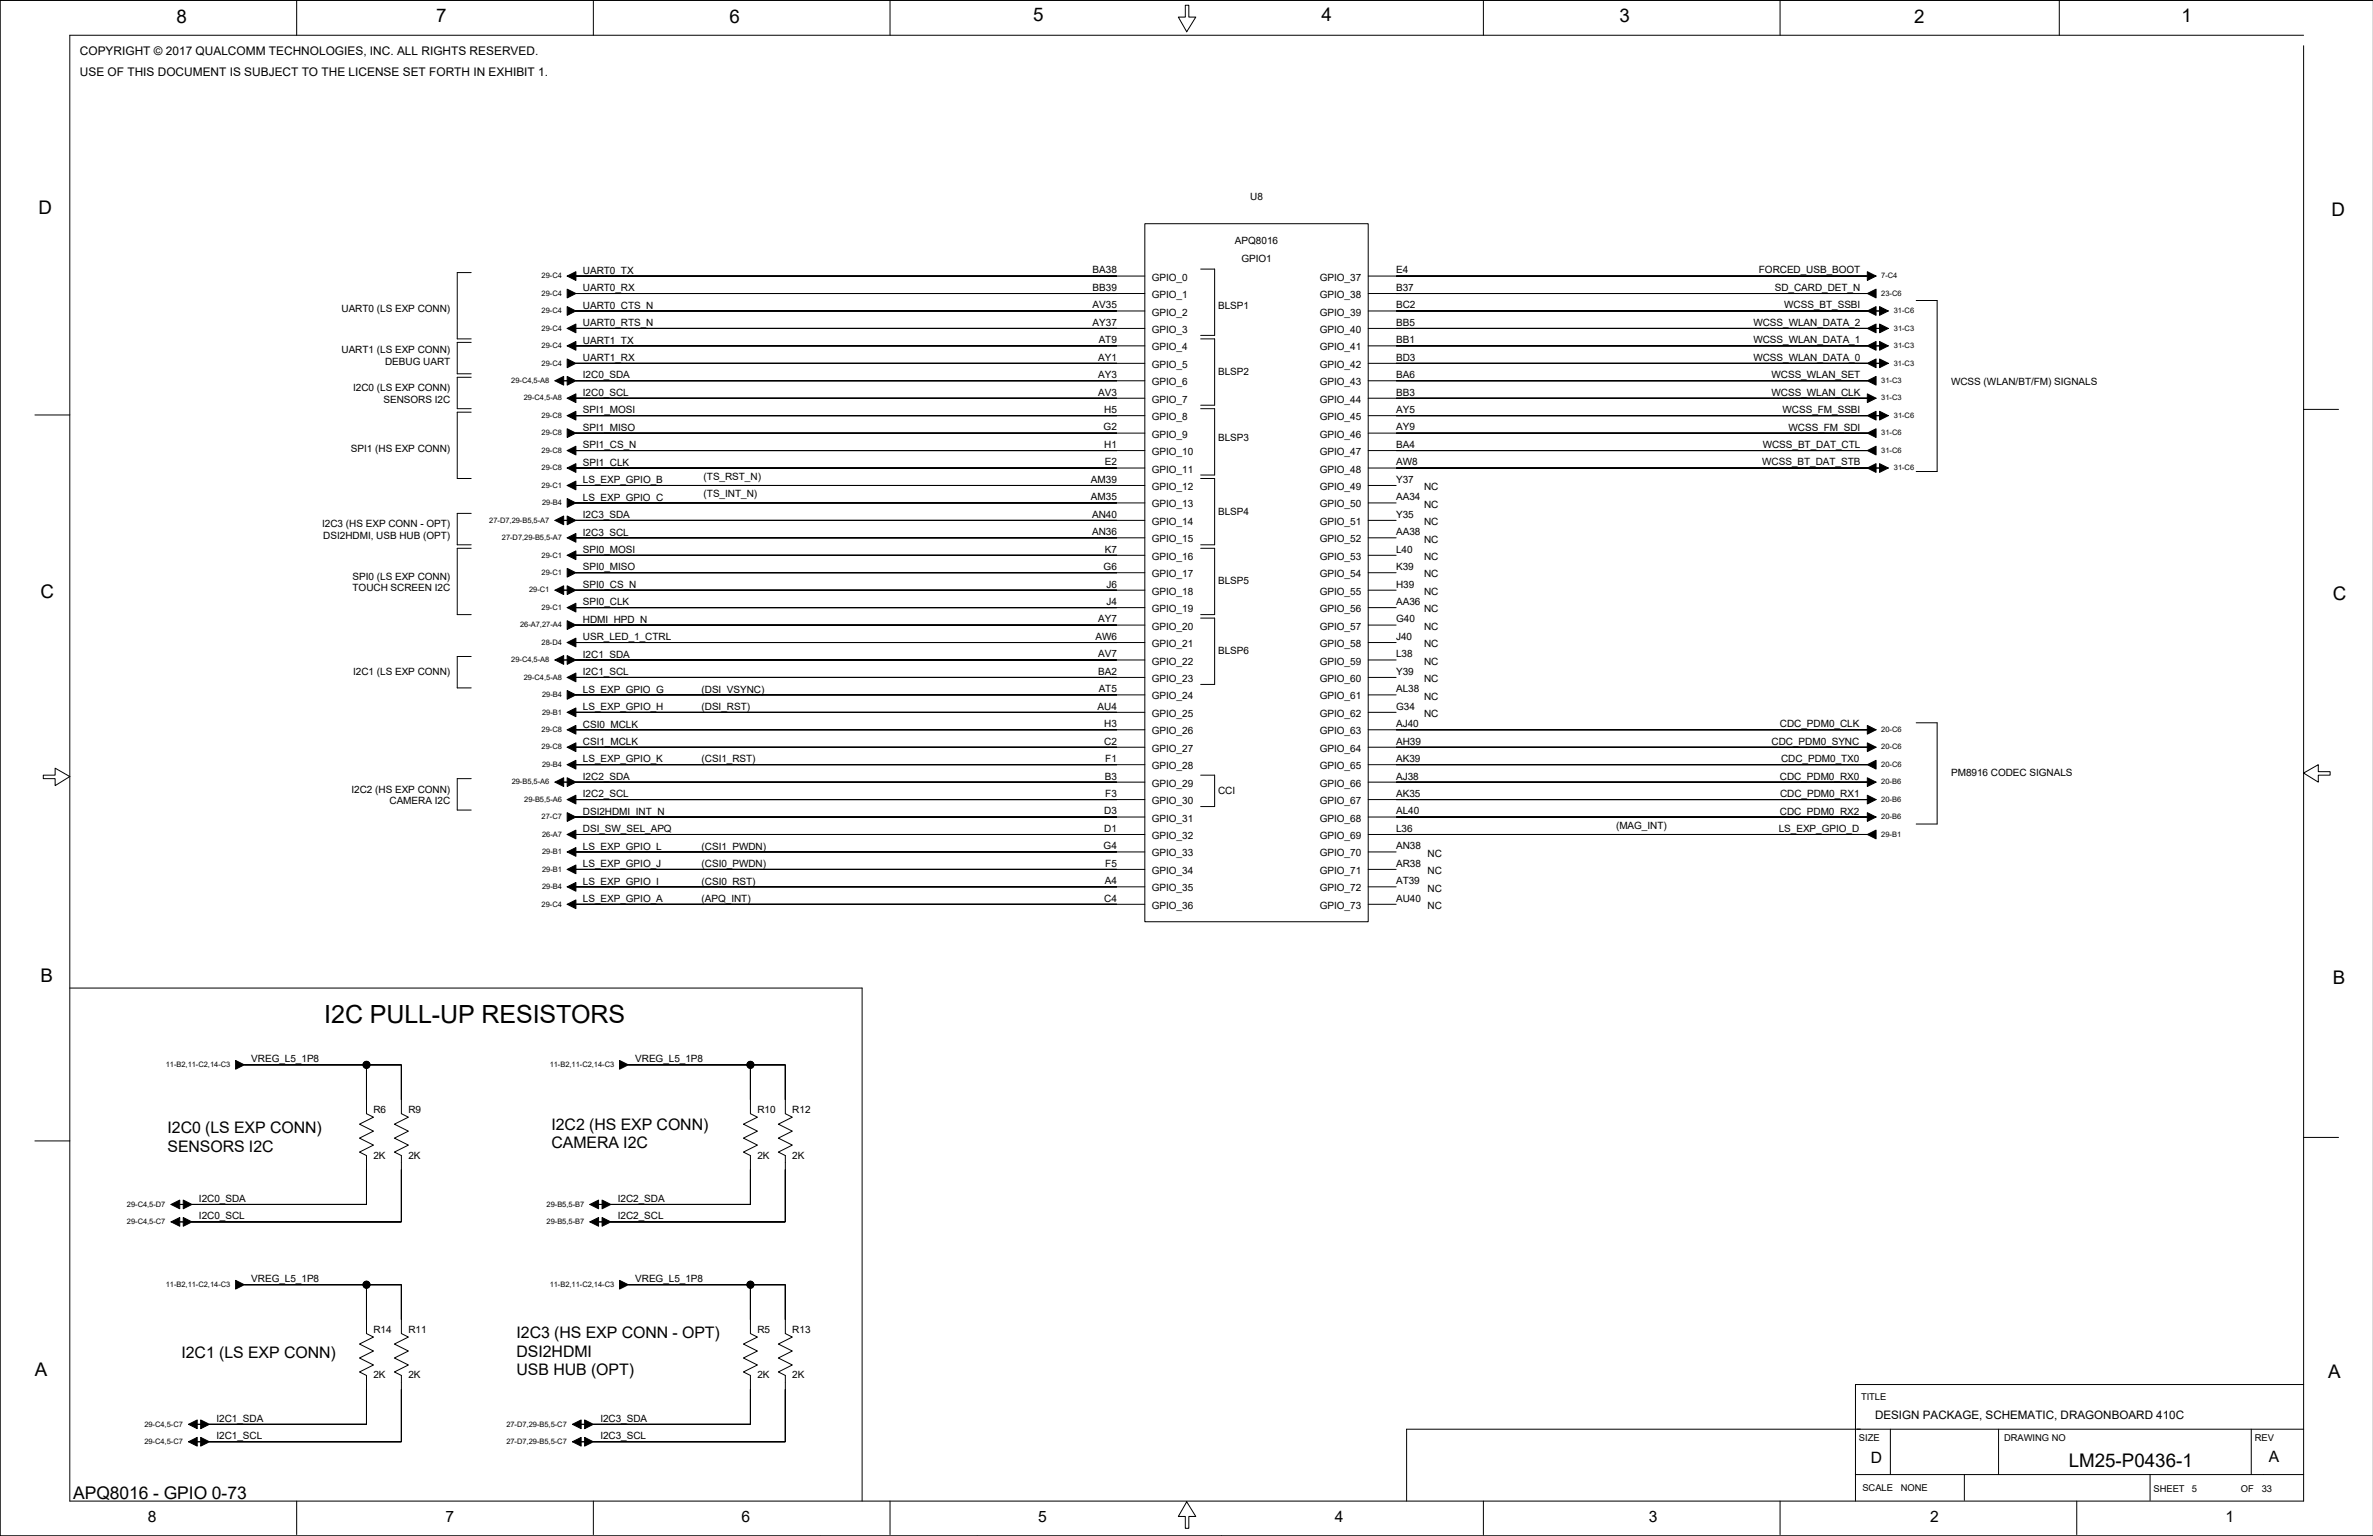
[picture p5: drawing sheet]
<svg xmlns="http://www.w3.org/2000/svg" width="863mm" height="559mm" viewBox="0 0 863 559" stroke-linecap="round" stroke-linejoin="round" font-family="sans-serif">
<defs><g id="words">
<text font-size="9.1" x="118" y="372.3">I2C PULL-UP RESISTORS</text>
<g font-size="6.8">
<text x="64.2" y="8.2">8</text>
<text x="158.7" y="8">7</text>
<text x="265.4" y="8.2">6</text>
<text x="375.8" y="7.5">5</text>
<text x="480.7" y="7.5">4</text>
<text x="589.1" y="8">3</text>
<text x="696.3" y="8.2">2</text>
<text x="793.6" y="8">1</text>
<text x="14" y="77.8">D</text>
<text x="848.2" y="78.6">D</text>
<text x="14.7" y="217.5">C</text>
<text x="848.7" y="218.2">C</text>
<text x="14.7" y="357.1">B</text>
<text x="848.7" y="357.9">B</text>
<text x="12.7" y="500.6">A</text>
<text x="846.9" y="501.4">A</text>
<text x="752.6" y="533.8">LM25-P0436-1</text>
</g>
<text font-size="6.3" x="26.7" y="545.2">APQ8016 - GPIO 0-73</text>
<g font-size="5.8">
<text x="60.9" y="412.3">I2C0 (LS EXP CONN)</text>
<text x="200.6" y="411">I2C2 (HS EXP CONN)</text>
<text x="60.9" y="419.1">SENSORS I2C</text>
<text x="200.6" y="417.8">CAMERA I2C</text>
<text x="187.9" y="486.8">I2C3 (HS EXP CONN - OPT)</text>
<text x="66" y="494">I2C1 (LS EXP CONN)</text>
<text x="187.9" y="493.6">DSI2HDMI</text>
<text x="187.9" y="500.3">USB HUB (OPT)</text>
</g>
<g font-size="5.7">
<text x="680.6" y="532.1">D</text>
<text x="825.3" y="532">A</text>
<text x="53.8" y="553.7">8</text>
<text x="162" y="553.7">7</text>
<text x="269.7" y="553.7">6</text>
<text x="377.6" y="553.7">5</text>
<text x="485.5" y="553.7">4</text>
<text x="599.8" y="553.7">3</text>
<text x="702.1" y="553.7">2</text>
<text x="809.6" y="553.7">1</text>
</g>
<g font-size="4.3">
<text x="29.1" y="19.9">COPYRIGHT © 2017 QUALCOMM TECHNOLOGIES, INC. ALL RIGHTS RESERVED.</text>
<text x="29.1" y="27.6">USE OF THIS DOCUMENT IS SUBJECT TO THE LICENSE SET FORTH IN EXHIBIT 1.</text>
</g>
<text font-size="4.2" x="682.1" y="516.2">DESIGN PACKAGE, SCHEMATIC, DRAGONBOARD 410C</text>
<g font-size="3.6">
<text x="454.8" y="72.9">U8</text>
<text x="449.3" y="88.8">APQ8016</text>
<text x="451.6" y="95.2">GPIO1</text>
<text x="212" y="99.6">UART0_TX</text>
<text x="397.5" y="99.5">BA38</text>
<text x="507.9" y="99.5">E4</text>
<text x="639.8" y="99.5">FORCED_USB_BOOT</text>
<text x="212" y="106">UART0_RX</text>
<text x="397.5" y="105.8">BB39</text>
<text x="419" y="102.1">GPIO_0</text>
<text x="480.1" y="102.1">GPIO_37</text>
<text x="507.9" y="105.8">B37</text>
<text x="645.6" y="106">SD_CARD_DET_N</text>
<text x="124.2" y="113.6">UART0 (LS EXP CONN)</text>
<text x="212" y="112.3">UART0_CTS_N</text>
<text x="397.5" y="112.2">AV35</text>
<text x="419" y="108.4">GPIO_1</text>
<text x="443.1" y="112.3">BLSP1</text>
<text x="480.1" y="108.4">GPIO_38</text>
<text x="507.9" y="112.2">BC2</text>
<text x="649.1" y="112.2">WCSS_BT_SSBI</text>
<text x="212" y="118.7">UART0_RTS_N</text>
<text x="397.5" y="118.5">AY37</text>
<text x="419" y="114.8">GPIO_2</text>
<text x="480.1" y="114.8">GPIO_39</text>
<text x="507.9" y="118.5">BB5</text>
<text x="637.8" y="118.5">WCSS_WLAN_DATA_2</text>
<text x="212" y="125">UART1_TX</text>
<text x="399.7" y="124.9">AT9</text>
<text x="419" y="121.1">GPIO_3</text>
<text x="480.1" y="121.1">GPIO_40</text>
<text x="507.9" y="124.9">BB1</text>
<text x="637.8" y="124.9">WCSS_WLAN_DATA_1</text>
<text x="124.2" y="128.3">UART1 (LS EXP CONN)</text>
<text x="212" y="131.3">UART1_RX</text>
<text x="399.5" y="131.2">AY1</text>
<text x="419" y="127.5">GPIO_4</text>
<text x="480.1" y="127.5">GPIO_41</text>
<text x="507.9" y="131.2">BD3</text>
<text x="637.8" y="131.2">WCSS_WLAN_DATA_0</text>
<text x="140.1" y="132.6">DEBUG UART</text>
<text x="212" y="137.7">I2C0_SDA</text>
<text x="399.5" y="137.6">AY3</text>
<text x="419" y="133.8">GPIO_5</text>
<text x="443.1" y="136.4">BLSP2</text>
<text x="480.1" y="133.8">GPIO_42</text>
<text x="507.9" y="137.6">BA6</text>
<text x="644.4" y="137.7">WCSS_WLAN_SET</text>
<text x="128.4" y="142.3">I2C0 (LS EXP CONN)</text>
<text x="399.5" y="143.9">AV3</text>
<text x="419" y="140.2">GPIO_6</text>
<text x="480.1" y="140.2">GPIO_43</text>
<text x="507.9" y="143.9">BB3</text>
<text x="644.5" y="143.9">WCSS_WLAN_CLK</text>
<text x="709.8" y="140.2">WCSS (WLAN/BT/FM) SIGNALS</text>
<text x="139.5" y="146.6">SENSORS I2C</text>
<text x="212" y="144">I2C0_SCL</text>
<text x="419" y="146.5">GPIO_7</text>
<text x="480.1" y="146.5">GPIO_44</text>
<text x="212" y="150.4">SPI1_MOSI</text>
<text x="401.7" y="150.3">H5</text>
<text x="419" y="152.9">GPIO_8</text>
<text x="480.1" y="152.9">GPIO_45</text>
<text x="507.9" y="150.3">AY5</text>
<text x="648.5" y="150.3">WCSS_FM_SSBI</text>
<text x="212" y="156.7">SPI1_MISO</text>
<text x="401.5" y="156.6">G2</text>
<text x="419" y="159.2">GPIO_9</text>
<text x="443.1" y="160.6">BLSP3</text>
<text x="480.1" y="159.2">GPIO_46</text>
<text x="507.9" y="156.6">AY9</text>
<text x="650.7" y="156.7">WCSS_FM_SDI</text>
<text x="127.7" y="164.4">SPI1 (HS EXP CONN)</text>
<text x="212" y="163.1">SPI1_CS_N</text>
<text x="401.7" y="163">H1</text>
<text x="419" y="165.6">GPIO_10</text>
<text x="480.1" y="165.6">GPIO_47</text>
<text x="507.9" y="163">BA4</text>
<text x="641.2" y="163.1">WCSS_BT_DAT_CTL</text>
<text x="212" y="169.4">SPI1_CLK</text>
<text x="401.9" y="169.3">E2</text>
<text x="419" y="171.9">GPIO_11</text>
<text x="480.1" y="171.9">GPIO_48</text>
<text x="507.9" y="169.3">AW8</text>
<text x="641.1" y="169.3">WCSS_BT_DAT_STB</text>
<text x="212" y="175.8">LS_EXP_GPIO_B</text>
<text x="256" y="174.5">(TS_RST_N)</text>
<text x="396.9" y="175.7">AM39</text>
<text x="419" y="178.3">GPIO_12</text>
<text x="480.1" y="178.3">GPIO_49</text>
<text x="507.9" y="175.7">Y37</text>
<text x="518" y="178.3">NC</text>
<text x="212" y="182.1">LS_EXP_GPIO_C</text>
<text x="256" y="180.9">(TS_INT_N)</text>
<text x="396.9" y="182">AM35</text>
<text x="419" y="184.6">GPIO_13</text>
<text x="480.1" y="184.6">GPIO_50</text>
<text x="507.9" y="182">AA34</text>
<text x="518" y="184.7">NC</text>
<text x="117.2" y="191.8">I2C3 (HS EXP CONN - OPT)</text>
<text x="212" y="188.5">I2C3_SDA</text>
<text x="397.3" y="188.4">AN40</text>
<text x="419" y="191">GPIO_14</text>
<text x="443.1" y="187.2">BLSP4</text>
<text x="480.1" y="191">GPIO_51</text>
<text x="507.9" y="188.4">Y35</text>
<text x="518" y="191">NC</text>
<text x="117.6" y="196.1">DSI2HDMI, USB HUB (OPT)</text>
<text x="212" y="194.8">I2C3_SCL</text>
<text x="397.3" y="194.7">AN36</text>
<text x="419" y="197.3">GPIO_15</text>
<text x="480.1" y="197.3">GPIO_52</text>
<text x="507.9" y="194.7">AA38</text>
<text x="518" y="197.4">NC</text>
<text x="212" y="201.2">SPI0_MOSI</text>
<text x="401.9" y="201.1">K7</text>
<text x="419" y="203.7">GPIO_16</text>
<text x="480.1" y="203.7">GPIO_53</text>
<text x="507.9" y="201.1">L40</text>
<text x="518" y="203.7">NC</text>
<text x="212" y="207.5">SPI0_MISO</text>
<text x="401.5" y="207.4">G6</text>
<text x="507.9" y="207.4">K39</text>
<text x="128.3" y="210.9">SPI0 (LS EXP CONN)</text>
<text x="128.3" y="215.1">TOUCH SCREEN I2C</text>
<text x="212" y="213.9">SPI0_CS_N</text>
<text x="402.5" y="213.8">J6</text>
<text x="419" y="210">GPIO_17</text>
<text x="443.1" y="212.6">BLSP5</text>
<text x="480.1" y="210">GPIO_54</text>
<text x="507.9" y="213.8">H39</text>
<text x="518" y="210.1">NC</text>
<text x="212" y="220.2">SPI0_CLK</text>
<text x="402.5" y="220.1">J4</text>
<text x="419" y="216.4">GPIO_18</text>
<text x="480.1" y="216.4">GPIO_55</text>
<text x="507.9" y="220.1">AA36</text>
<text x="518" y="216.4">NC</text>
<text x="212" y="226.6">HDMI_HPD_N</text>
<text x="399.5" y="226.4">AY7</text>
<text x="419" y="222.7">GPIO_19</text>
<text x="480.1" y="222.7">GPIO_56</text>
<text x="507.9" y="226.4">G40</text>
<text x="518" y="222.8">NC</text>
<text x="212" y="232.9">USR_LED_1_CTRL</text>
<text x="398.5" y="232.8">AW6</text>
<text x="419" y="229.1">GPIO_20</text>
<text x="480.1" y="229.1">GPIO_57</text>
<text x="507.9" y="232.8">J40</text>
<text x="518" y="229.1">NC</text>
<text x="212" y="239.3">I2C1_SDA</text>
<text x="399.5" y="239.1">AV7</text>
<text x="419" y="235.4">GPIO_21</text>
<text x="443.1" y="238">BLSP6</text>
<text x="480.1" y="235.4">GPIO_58</text>
<text x="507.9" y="239.1">L38</text>
<text x="518" y="235.5">NC</text>
<text x="128.4" y="245.6">I2C1 (LS EXP CONN)</text>
<text x="212" y="245.6">I2C1_SCL</text>
<text x="399.5" y="245.5">BA2</text>
<text x="419" y="241.8">GPIO_22</text>
<text x="480.1" y="241.8">GPIO_59</text>
<text x="507.9" y="245.5">Y39</text>
<text x="518" y="241.8">NC</text>
<text x="212" y="252">LS_EXP_GPIO_G</text>
<text x="255.2" y="252">(DSI_VSYNC)</text>
<text x="399.7" y="251.8">AT5</text>
<text x="419" y="248.1">GPIO_23</text>
<text x="480.1" y="248.1">GPIO_60</text>
<text x="507.9" y="251.8">AL38</text>
<text x="518" y="248.2">NC</text>
<text x="419" y="254.5">GPIO_24</text>
<text x="480.1" y="254.5">GPIO_61</text>
<text x="518" y="254.5">NC</text>
<text x="212" y="258.3">LS_EXP_GPIO_H</text>
<text x="255.2" y="258.3">(DSI_RST)</text>
<text x="399.3" y="258.2">AU4</text>
<text x="419" y="260.8">GPIO_25</text>
<text x="480.1" y="260.8">GPIO_62</text>
<text x="507.9" y="258.2">G34</text>
<text x="518" y="260.9">NC</text>
<text x="212" y="264.7">CSI0_MCLK</text>
<text x="401.7" y="264.5">H3</text>
<text x="419" y="267.2">GPIO_26</text>
<text x="480.1" y="267.2">GPIO_63</text>
<text x="507.9" y="264.5">AJ40</text>
<text x="647.5" y="264.5">CDC_PDM0_CLK</text>
<text x="212" y="271">CSI1_MCLK</text>
<text x="401.7" y="270.9">C2</text>
<text x="419" y="273.5">GPIO_27</text>
<text x="480.1" y="273.5">GPIO_64</text>
<text x="507.9" y="270.9">AH39</text>
<text x="644.5" y="271">CDC_PDM0_SYNC</text>
<text x="212" y="277.4">LS_EXP_GPIO_K</text>
<text x="255.2" y="277.4">(CSI1_RST)</text>
<text x="402.1" y="277.2">F1</text>
<text x="419" y="279.8">GPIO_28</text>
<text x="480.1" y="279.8">GPIO_65</text>
<text x="507.9" y="277.2">AK39</text>
<text x="647.9" y="277.2">CDC_PDM0_TX0</text>
<text x="212" y="283.7">I2C2_SDA</text>
<text x="401.9" y="283.6">B3</text>
<text x="419" y="286.2">GPIO_29</text>
<text x="480.1" y="286.2">GPIO_66</text>
<text x="507.9" y="283.6">AJ38</text>
<text x="647.5" y="283.7">CDC_PDM0_RX0</text>
<text x="709.8" y="282.4">PM8916 CODEC SIGNALS</text>
<text x="127.8" y="288.3">I2C2 (HS EXP CONN)</text>
<text x="141.7" y="292.6">CAMERA I2C</text>
<text x="212" y="290.1">I2C2_SCL</text>
<text x="402.1" y="289.9">F3</text>
<text x="419" y="292.5">GPIO_30</text>
<text x="443.1" y="288.8">CCI</text>
<text x="480.1" y="292.5">GPIO_67</text>
<text x="507.9" y="289.9">AK35</text>
<text x="647.6" y="290.1">CDC_PDM0_RX1</text>
<text x="212" y="296.4">DSI2HDMI_INT_N</text>
<text x="401.7" y="296.3">D3</text>
<text x="419" y="298.9">GPIO_31</text>
<text x="480.1" y="298.9">GPIO_68</text>
<text x="507.9" y="296.3">AL40</text>
<text x="647.5" y="296.4">CDC_PDM0_RX2</text>
<text x="212" y="302.8">DSI_SW_SEL_APQ</text>
<text x="401.7" y="302.6">D1</text>
<text x="419" y="305.2">GPIO_32</text>
<text x="480.1" y="305.2">GPIO_69</text>
<text x="507.9" y="302.6">L36</text>
<text x="587.9" y="301.5">(MAG_INT)</text>
<text x="647.1" y="302.8">LS_EXP_GPIO_D</text>
<text x="212" y="309.1">LS_EXP_GPIO_L</text>
<text x="255.2" y="309.1">(CSI1_PWDN)</text>
<text x="401.5" y="309">G4</text>
<text x="419" y="311.6">GPIO_33</text>
<text x="480.1" y="311.6">GPIO_70</text>
<text x="507.9" y="309">AN38</text>
<text x="519.3" y="311.6">NC</text>
<text x="212" y="315.5">LS_EXP_GPIO_J</text>
<text x="255.2" y="315.5">(CSI0_PWDN)</text>
<text x="402.1" y="315.3">F5</text>
<text x="419" y="317.9">GPIO_34</text>
<text x="480.1" y="317.9">GPIO_71</text>
<text x="507.9" y="315.3">AR38</text>
<text x="519.3" y="318">NC</text>
<text x="212" y="321.8">LS_EXP_GPIO_I</text>
<text x="255.2" y="321.8">(CSI0_RST)</text>
<text x="401.9" y="321.7">A4</text>
<text x="507.9" y="321.7">AT39</text>
<text x="212" y="328.2">LS_EXP_GPIO_A</text>
<text x="255.2" y="328.2">(APQ_INT)</text>
<text x="401.7" y="328">C4</text>
<text x="419" y="324.3">GPIO_35</text>
<text x="480.1" y="324.3">GPIO_72</text>
<text x="507.9" y="328">AU40</text>
<text x="519.3" y="324.3">NC</text>
<text x="419" y="330.6">GPIO_36</text>
<text x="480.1" y="330.6">GPIO_73</text>
<text x="519.3" y="330.7">NC</text>
<text x="91.4" y="386.4">VREG_L5_1P8</text>
<text x="231.1" y="386.4">VREG_L5_1P8</text>
<text x="135.9" y="405">R6</text>
<text x="148.6" y="405">R9</text>
<text x="275.5" y="405">R10</text>
<text x="288.2" y="405">R12</text>
<text x="135.9" y="421.5">2K</text>
<text x="148.6" y="421.5">2K</text>
<text x="275.5" y="421.5">2K</text>
<text x="288.2" y="421.5">2K</text>
<text x="72.4" y="437.2">I2C0_SDA</text>
<text x="224.7" y="437.2">I2C2_SDA</text>
<text x="72.4" y="443.6">I2C0_SCL</text>
<text x="224.7" y="443.6">I2C2_SCL</text>
<text x="91.4" y="466.4">VREG_L5_1P8</text>
<text x="231.1" y="466.4">VREG_L5_1P8</text>
<text x="135.9" y="485">R14</text>
<text x="148.6" y="485">R11</text>
<text x="275.5" y="485">R5</text>
<text x="288.2" y="485">R13</text>
<text x="135.9" y="501.5">2K</text>
<text x="148.6" y="501.5">2K</text>
<text x="275.5" y="501.5">2K</text>
<text x="288.2" y="501.5">2K</text>
<text x="78.7" y="517.2">I2C1_SDA</text>
<text x="218.4" y="517.2">I2C3_SDA</text>
<text x="78.7" y="523.6">I2C1_SCL</text>
<text x="218.4" y="523.6">I2C3_SCL</text>
</g>
<g font-size="3.4">
<text x="677" y="509.3">TITLE</text>
<text x="676.2" y="524.3">SIZE</text>
<text x="729.1" y="524.3">DRAWING NO</text>
<text x="820.2" y="524.3">REV</text>
<text x="677.5" y="542.6">SCALE</text>
<text x="691.4" y="542.6">NONE</text>
<text x="783.4" y="542.8">SHEET</text>
<text x="797.4" y="542.8">5</text>
<text x="815.2" y="542.8">OF</text>
<text x="822.8" y="542.8">33</text>
</g>
<g font-size="2.7">
<text x="197" y="101.2">29-C4</text>
<text x="684.4" y="101.2">7-C4</text>
<text x="197" y="107.6">29-C4</text>
<text x="684.4" y="107.6">23-C6</text>
<text x="197" y="113.9">29-C4</text>
<text x="688.9" y="113.9">31-C6</text>
<text x="197" y="120.3">29-C4</text>
<text x="688.9" y="120.3">31-C3</text>
<text x="197" y="126.6">29-C4</text>
<text x="688.9" y="126.6">31-C3</text>
<text x="197" y="133">29-C4</text>
<text x="688.9" y="133">31-C3</text>
<text x="186" y="139.3">29-C4,5-A8</text>
<text x="684.4" y="139.3">31-C3</text>
<text x="190.6" y="145.7">29-C4,5-A8</text>
<text x="684.4" y="145.7">31-C3</text>
<text x="197" y="152">29-C8</text>
<text x="688.9" y="152">31-C6</text>
<text x="197" y="158.4">29-C8</text>
<text x="684.4" y="158.4">31-C6</text>
<text x="197" y="164.7">29-C8</text>
<text x="684.4" y="164.7">31-C6</text>
<text x="197" y="171.1">29-C8</text>
<text x="688.9" y="171.1">31-C6</text>
<text x="197" y="177.4">29-C1</text>
<text x="197.2" y="183.8">29-B4</text>
<text x="178" y="190.1">27-D7,29-B5,5-A7</text>
<text x="182.6" y="196.5">27-D7,29-B5,5-A7</text>
<text x="197" y="202.8">29-C1</text>
<text x="197" y="209.2">29-C1</text>
<text x="192.5" y="215.5">29-C1</text>
<text x="197" y="221.9">29-C1</text>
<text x="189.2" y="228.2">26-A7,27-A4</text>
<text x="197" y="234.6">28-D4</text>
<text x="186" y="240.9">29-C4,5-A8</text>
<text x="190.6" y="247.3">29-C4,5-A8</text>
<text x="197.2" y="253.6">29-B4</text>
<text x="197.2" y="260">29-B1</text>
<text x="197" y="266.3">29-C8</text>
<text x="684.4" y="266.3">20-C6</text>
<text x="197" y="272.7">29-C8</text>
<text x="684.4" y="272.7">20-C6</text>
<text x="197.2" y="279">29-B4</text>
<text x="684.4" y="279">20-C6</text>
<text x="186.1" y="285.4">29-B5,5-A6</text>
<text x="684.4" y="285.4">20-B6</text>
<text x="190.7" y="291.7">29-B5,5-A6</text>
<text x="684.4" y="291.7">20-B6</text>
<text x="197" y="298.1">27-C7</text>
<text x="684.4" y="298.1">20-B6</text>
<text x="197.2" y="304.4">26-A7</text>
<text x="684.4" y="304.4">29-B1</text>
<text x="197.2" y="310.8">29-B1</text>
<text x="197.2" y="317.1">29-B1</text>
<text x="197.2" y="323.4">29-B4</text>
<text x="197" y="329.8">29-C4</text>
<text x="60.3" y="388.2">11-B2,11-C2,14-C3</text>
<text x="200" y="388.2">11-B2,11-C2,14-C3</text>
<text x="46.2" y="439">29-C4,5-D7</text>
<text x="198.8" y="439">29-B5,5-B7</text>
<text x="46.2" y="445.3">29-C4,5-C7</text>
<text x="198.8" y="445.3">29-B5,5-B7</text>
<text x="60.3" y="468.2">11-B2,11-C2,14-C3</text>
<text x="200" y="468.2">11-B2,11-C2,14-C3</text>
<text x="52.5" y="519">29-C4,5-C7</text>
<text x="184.2" y="519">27-D7,29-B5,5-C7</text>
<text x="52.5" y="525.3">29-C4,5-C7</text>
<text x="184.2" y="525.3">27-D7,29-B5,5-C7</text>
</g>
</g></defs>
<g fill="none" stroke="#000" stroke-width=".36">
<path d="M107.9 .1v12.7M215.9 .1v12.7M323.8 .1v12.7M431.2 1.9h1.3v4.3h2.5l-3.3 5.4-3-5.4h2.5zM539.6 .1v12.7M647.6 .1v12.7M749.1 .1v12.7M838 12.8h-812.6v533.3h812.6v-529.5M171.4 99.2h-5.1v24.1h5.1M416.5 81.4h81.2v253.9h-81.2zM436.8 97.9h5.1v24.1h-5.1M209.5 100.4h.1"/>
<path d="M209.5 106.8h.1M209.5 119.5h.1M209.5 113.1h.1M209.5 113.1h207M209.5 119.5h207M209.5 106.8h207M209.5 100.4h207M497.7 113.1h181.6M497.7 119.5h181.6M497.7 106.8h181.6M497.7 100.4h181.6M679.3 119.5h.1"/>
<path d="M679.3 113.1h.1M679.3 100.4h.1M679.3 106.8h.1M680.6 113.1h3.1M680.6 119.5h3.1M697.1 109.3h7.6v62.2h-7.6M171.4 124.6h-5.1v11.4h5.1M171.4 137.3h-5.1v11.4h5.1M205.1 138.5h3.1M209.5 138.5h.1M209.5 125.8h.1M209.5 132.2h.1"/>
<path d="M209.5 125.8h207M209.5 132.2h207M209.5 138.5h207M436.8 123.3h5.1v24.1h-5.1M497.7 125.8h181.6M497.7 132.2h181.6M497.7 138.5h181.6M679.3 125.8h.1M679.3 132.2h.1M679.3 138.5h.1M680.6 125.8h3.1M680.6 132.2h3.1"/>
<path d="M12.7 151h12.7M171.4 150h-5.1v24.1h5.1M209.5 144.9h.1M209.5 151.2h.1M209.5 157.6h.1M209.5 144.9h207M209.5 151.2h207M209.5 157.6h207M436.8 148.7h5.1v24.1h-5.1M497.7 144.9h181.6M497.7 151.2h181.6M497.7 157.6h181.6"/>
<path d="M679.3 151.2h.1M679.3 144.9h.1M679.3 157.6h.1M680.6 151.2h3.1M838 148.9h12.7M209.5 176.6h.1M209.5 163.9h.1M209.5 170.3h.1M209.5 163.9h207M209.5 170.3h207M209.5 176.6h207M436.8 174.1h5.1v24.1h-5.1"/>
<path d="M497.7 163.9h181.6M497.7 170.3h181.6M497.7 176.6h10.2M679.3 170.3h.1M679.3 163.9h.1M680.6 170.3h3.1M171.4 186.8h-5.1v11.4h5.1M171.4 199.5h-5.1v24.1h5.1M205.1 189.3h3.1M209.5 183h.1M209.5 195.7h.1M209.5 189.3h.1"/>
<path d="M209.5 183h207M209.5 189.3h207M209.5 195.7h207M436.8 199.5h5.1v24.1h-5.1M497.7 183h10.2M497.7 189.3h10.2M497.7 195.7h10.2M205.1 214.7h3.1M209.5 202h.1M209.5 208.4h.1M209.5 214.7h.1M209.5 202h207"/>
<path d="M209.5 208.4h207M209.5 214.7h207M497.7 202h10.2M497.7 208.4h10.2M497.7 214.7h10.2M171.4 238.8h-5.1v11.5h5.1M209.5 221.1h.1M209.5 227.4h.1M209.5 233.8h.1M209.5 233.8h207M209.5 227.4h207M209.5 221.1h207"/>
<path d="M436.8 224.9h5.1v24.1h-5.1M497.7 233.8h10.2M497.7 227.4h10.2M497.7 221.1h10.2M205.1 240.1h3.1M209.5 252.8h.1M209.5 240.1h.1M209.5 259.1h.1M209.5 246.5h.1M209.5 259.1h207M209.5 252.8h207M209.5 246.5h207"/>
<path d="M209.5 240.1h207M497.7 259.1h10.2M497.7 252.8h10.2M497.7 246.5h10.2M497.7 240.1h10.2M209.5 271.8h.1M209.5 265.5h.1M209.5 278.2h.1M209.5 271.8h207M209.5 265.5h207M209.5 278.2h207M497.7 271.8h181.6"/>
<path d="M497.7 265.5h181.6M497.7 278.2h181.6M679.3 265.5h.1M679.3 271.8h.1M679.3 278.2h.1M697.1 263h7.6v36.8h-7.6M15.7 282h4.4v-2.5l5.3 3-5.3 3.3v-2.5h-4.4zM171.4 283.3h-5.1v11.4h5.1M205.1 284.5h3.1M209.5 284.5h.1M209.5 290.9h.1M209.5 297.2h.1"/>
<path d="M209.5 284.5h207M209.5 290.9h207M209.5 297.2h207M436.8 282h5.1v11.4h-5.1M497.7 284.5h181.6M497.7 290.9h181.6M497.7 297.2h181.6M679.3 284.5h.1M679.3 290.9h.1M679.3 297.2h.1M838 281.2l5.3-3v2.5h4.4v1.3h-4.4v2.5zM209.5 309.9h.1"/>
<path d="M209.5 303.6h.1M209.5 316.3h.1M209.5 303.6h207M209.5 309.9h207M209.5 316.3h207M497.7 303.6h181.6M497.7 309.9h10.2M497.7 316.3h10.2M679.3 303.6h.1M209.5 322.6h.1M209.5 329h.1M209.5 322.6h207"/>
<path d="M209.5 329h207M497.7 322.6h10.2M497.7 329h10.2M25.4 359.5h288.2v186.6M88.9 387.4h.1M88.9 387.4h57.1v17.8l2.6 1.2-5.1 2.6 5.1 2.5-5.1 2.6 5.1 2.5-5.1 2.5 2.5 1.3v24.1h-76.2M133.3 387.4v17.8l2.6 1.2-5.1 2.6 5.1 2.5-5.1 2.6 5.1 2.5-5.1 2.5 2.5 1.3v17.8h-63.5M228.5 387.4h57.2v17.8l2.5 1.2-5.1 2.6 5.1 2.5-5.1 2.6 5.1 2.5-5.1 2.5 2.6 1.3v24.1h-63.5M228.5 387.4h.1M273 387.4v17.8l2.5 1.2-5.1 2.6 5.1 2.5-5.1 2.6 5.1 2.5-5.1 2.5 2.6 1.3v17.8h-50.8M12.7 415.1h12.7M838 413.8h12.7"/>
<path d="M65.4 438.2h3.2M69.8 438.2h.1M217.8 438.2h3.1M222.2 438.2h.1M65.4 444.5h3.2M69.8 444.5h.1M217.8 444.5h3.1M222.2 444.5h.1M88.9 467.4h.1M88.9 467.4h57.1v17.8l2.6 1.2-5.1 2.6 5.1 2.5-5.1 2.5 5.1 2.6-5.1 2.5 2.5 1.3v24.1h-69.8M133.3 467.4v17.8l2.6 1.2-5.1 2.6 5.1 2.5-5.1 2.5 5.1 2.6-5.1 2.5 2.5 1.3v17.8h-57.1M228.5 467.4h57.2v17.8l2.5 1.2-5.1 2.6 5.1 2.5-5.1 2.5 5.1 2.6-5.1 2.5 2.6 1.3v24.1h-69.8"/>
<path d="M228.5 467.4h.1M273 467.4v17.8l2.5 1.2-5.1 2.6 5.1 2.5-5.1 2.5 5.1 2.6-5.1 2.5 2.6 1.3v17.8h-57.1M71.7 518.2h3.2M76.2 518.2h.1M211.4 518.2h3.2M215.9 518.2h.1M687.7 519.9v16.6M727 519.9v16.6M819 519.9v16.6M838 503.7h-163v42.4M838 519.9h-326.3v26.2M71.7 524.5h3.2"/>
<path d="M76.2 524.5h.1M211.4 524.5h3.2M215.9 524.5h.1M675 536.5h163M714.6 536.5v9.3M782.1 536.5v9.3M107.9 546.1v12.2M215.9 546.1v12.2M298.4 558.8h.1M323.8 546.1v12.2M355.5 558.8h.1M431.7 546.4l3.3 5.3h-2.5v4.3h-1.3v-4.3h-2.5z"/>
<path d="M444.4 558.8h.1M539.6 546.1v12.2M539.6 558.8h.1M647.6 546.1v12.2M755.5 546.1v12.2M863.3 558.8h-863.3v-558.7h863.3h-863.3v558.7"/>
<circle cx="133.3" cy="387.4" r="1.27"/>
<circle cx="273" cy="387.4" r="1.27"/>
<circle cx="133.3" cy="467.4" r="1.27"/>
<circle cx="273" cy="467.4" r="1.27"/>
</g>
<g fill="#000" stroke="#000" stroke-width=".36">
<path d="M206.3 100.4l3.2-1.6v3.2z" fill-rule="evenodd"/>
<path d="M206.3 119.5l3.2-1.6v3.2z" fill-rule="evenodd"/>
<path d="M206.3 105.2l3.2 1.6-3.2 1.6z" fill-rule="evenodd"/>
<path d="M206.3 111.5l3.2 1.6-3.2 1.6z" fill-rule="evenodd"/>
<path d="M209.5 100.4h196.8z" fill-rule="evenodd"/>
<path d="M209.5 106.8h196.8z" fill-rule="evenodd"/>
<path d="M209.5 113.1h196.8z" fill-rule="evenodd"/>
<path d="M209.5 119.5h196.8z" fill-rule="evenodd"/>
<path d="M679.3 119.5l3.2-1.6v3.2z" fill-rule="evenodd"/>
<path d="M679.3 113.1l3.2-1.6v3.2z" fill-rule="evenodd"/>
<path d="M507.9 100.4h171.4z" fill-rule="evenodd"/>
<path d="M507.9 113.1h171.4z" fill-rule="evenodd"/>
<path d="M507.9 119.5h171.4z" fill-rule="evenodd"/>
<path d="M507.9 106.8h171.4z" fill-rule="evenodd"/>
<path d="M679.3 106.8l3.2-1.6v3.2z" fill-rule="evenodd"/>
<path d="M679.3 98.8l3.2 1.6-3.2 1.6z" fill-rule="evenodd"/>
<path d="M683.7 117.9l3.2 1.6-3.2 1.6z" fill-rule="evenodd"/>
<path d="M683.7 111.5l3.2 1.6-3.2 1.6z" fill-rule="evenodd"/>
<path d="M201.9 138.5l3.2-1.6v3.2z" fill-rule="evenodd"/>
<path d="M206.3 125.8l3.2-1.6v3.2z" fill-rule="evenodd"/>
<path d="M206.3 136.9l3.2 1.6-3.2 1.6z" fill-rule="evenodd"/>
<path d="M206.3 130.6l3.2 1.6-3.2 1.6z" fill-rule="evenodd"/>
<path d="M209.5 138.5h196.8z" fill-rule="evenodd"/>
<path d="M209.5 125.8h196.8z" fill-rule="evenodd"/>
<path d="M209.5 132.2h196.8z" fill-rule="evenodd"/>
<path d="M679.3 125.8l3.2-1.6v3.2z" fill-rule="evenodd"/>
<path d="M679.3 132.2l3.2-1.6v3.2z" fill-rule="evenodd"/>
<path d="M507.9 125.8h171.4z" fill-rule="evenodd"/>
<path d="M507.9 132.2h171.4z" fill-rule="evenodd"/>
<path d="M507.9 138.5h171.4z" fill-rule="evenodd"/>
<path d="M679.3 138.5l3.2-1.6v3.2z" fill-rule="evenodd"/>
<path d="M683.7 124.2l3.2 1.6-3.2 1.6z" fill-rule="evenodd"/>
<path d="M683.7 130.6l3.2 1.6-3.2 1.6z" fill-rule="evenodd"/>
<path d="M206.3 144.9l3.2-1.6v3.2z" fill-rule="evenodd"/>
<path d="M206.3 151.2l3.2-1.6v3.2z" fill-rule="evenodd"/>
<path d="M206.3 156l3.2 1.6-3.2 1.6z" fill-rule="evenodd"/>
<path d="M209.5 144.9h196.8z" fill-rule="evenodd"/>
<path d="M209.5 151.2h196.8z" fill-rule="evenodd"/>
<path d="M209.5 157.6h196.8z" fill-rule="evenodd"/>
<path d="M679.3 151.2l3.2-1.6v3.2z" fill-rule="evenodd"/>
<path d="M507.9 144.9h171.4z" fill-rule="evenodd"/>
<path d="M507.9 151.2h171.4z" fill-rule="evenodd"/>
<path d="M507.9 157.6h171.4z" fill-rule="evenodd"/>
<path d="M679.3 157.6l3.2-1.6v3.2z" fill-rule="evenodd"/>
<path d="M679.3 143.3l3.2 1.6-3.2 1.6z" fill-rule="evenodd"/>
<path d="M683.7 149.6l3.2 1.6-3.2 1.6z" fill-rule="evenodd"/>
<path d="M206.3 176.6l3.2-1.6v3.2z" fill-rule="evenodd"/>
<path d="M206.3 163.9l3.2-1.6v3.2z" fill-rule="evenodd"/>
<path d="M206.3 170.3l3.2-1.6v3.2z" fill-rule="evenodd"/>
<path d="M209.5 176.6h196.8z" fill-rule="evenodd"/>
<path d="M209.5 163.9h196.8z" fill-rule="evenodd"/>
<path d="M209.5 170.3h196.8z" fill-rule="evenodd"/>
<path d="M679.3 170.3l3.2-1.6v3.2z" fill-rule="evenodd"/>
<path d="M507.9 170.3h171.4z" fill-rule="evenodd"/>
<path d="M507.9 163.9h171.4z" fill-rule="evenodd"/>
<path d="M679.3 163.9l3.2-1.6v3.2z" fill-rule="evenodd"/>
<path d="M683.7 168.7l3.2 1.6-3.2 1.6z" fill-rule="evenodd"/>
<path d="M201.9 189.3l3.2-1.6v3.2z" fill-rule="evenodd"/>
<path d="M206.3 195.7l3.2-1.6v3.1z" fill-rule="evenodd"/>
<path d="M206.3 181.4l3.2 1.6-3.2 1.6z" fill-rule="evenodd"/>
<path d="M206.3 187.7l3.2 1.6-3.2 1.6z" fill-rule="evenodd"/>
<path d="M209.5 183h196.8z" fill-rule="evenodd"/>
<path d="M209.5 189.3h196.8z" fill-rule="evenodd"/>
<path d="M209.5 195.7h196.8z" fill-rule="evenodd"/>
<path d="M201.9 214.7l3.2-1.6v3.2z" fill-rule="evenodd"/>
<path d="M206.3 202l3.2-1.6v3.2z" fill-rule="evenodd"/>
<path d="M206.3 206.8l3.2 1.6-3.2 1.5z" fill-rule="evenodd"/>
<path d="M206.3 213.1l3.2 1.6-3.2 1.6z" fill-rule="evenodd"/>
<path d="M209.5 202h196.8z" fill-rule="evenodd"/>
<path d="M209.5 208.4h196.8z" fill-rule="evenodd"/>
<path d="M209.5 214.7h196.8z" fill-rule="evenodd"/>
<path d="M206.3 221.1l3.2-1.6v3.1z" fill-rule="evenodd"/>
<path d="M206.3 233.8l3.2-1.6v3.1z" fill-rule="evenodd"/>
<path d="M206.3 225.8l3.2 1.6-3.2 1.6z" fill-rule="evenodd"/>
<path d="M209.5 221.1h196.8z" fill-rule="evenodd"/>
<path d="M209.5 227.4h196.8z" fill-rule="evenodd"/>
<path d="M209.5 233.8h196.8z" fill-rule="evenodd"/>
<path d="M201.9 240.1l3.2-1.6v3.2z" fill-rule="evenodd"/>
<path d="M206.3 259.1l3.2-1.5v3.1z" fill-rule="evenodd"/>
<path d="M206.3 246.5l3.2-1.6v3.1z" fill-rule="evenodd"/>
<path d="M206.3 251.2l3.2 1.6-3.2 1.6z" fill-rule="evenodd"/>
<path d="M206.3 238.5l3.2 1.6-3.2 1.6z" fill-rule="evenodd"/>
<path d="M209.5 252.8h196.8z" fill-rule="evenodd"/>
<path d="M209.5 240.1h196.8z" fill-rule="evenodd"/>
<path d="M209.5 246.5h196.8z" fill-rule="evenodd"/>
<path d="M209.5 259.1h196.8z" fill-rule="evenodd"/>
<path d="M206.3 271.8l3.2-1.5v3.1z" fill-rule="evenodd"/>
<path d="M206.3 265.5l3.2-1.6v3.2z" fill-rule="evenodd"/>
<path d="M206.3 278.2l3.2-1.6v3.2z" fill-rule="evenodd"/>
<path d="M209.5 265.5h196.8z" fill-rule="evenodd"/>
<path d="M209.5 271.8h196.8z" fill-rule="evenodd"/>
<path d="M209.5 278.2h196.8z" fill-rule="evenodd"/>
<path d="M507.9 271.8h171.4z" fill-rule="evenodd"/>
<path d="M507.9 265.5h171.4z" fill-rule="evenodd"/>
<path d="M507.9 278.2h171.4z" fill-rule="evenodd"/>
<path d="M679.3 278.2l3.2-1.6v3.2z" fill-rule="evenodd"/>
<path d="M679.3 263.9l3.2 1.6-3.2 1.6z" fill-rule="evenodd"/>
<path d="M679.3 270.3l3.2 1.5-3.2 1.6z" fill-rule="evenodd"/>
<path d="M201.9 284.5l3.2-1.5v3.1z" fill-rule="evenodd"/>
<path d="M206.3 290.9l3.2-1.6v3.2z" fill-rule="evenodd"/>
<path d="M206.3 283l3.2 1.5-3.2 1.6z" fill-rule="evenodd"/>
<path d="M206.3 295.7l3.2 1.5-3.2 1.6z" fill-rule="evenodd"/>
<path d="M209.5 284.5h196.8z" fill-rule="evenodd"/>
<path d="M209.5 290.9h196.8z" fill-rule="evenodd"/>
<path d="M209.5 297.2h196.8z" fill-rule="evenodd"/>
<path d="M507.9 284.5h171.4z" fill-rule="evenodd"/>
<path d="M507.9 290.9h171.4z" fill-rule="evenodd"/>
<path d="M507.9 297.2h171.4z" fill-rule="evenodd"/>
<path d="M679.3 283l3.2 1.5-3.2 1.6z" fill-rule="evenodd"/>
<path d="M679.3 289.3l3.2 1.6-3.2 1.6z" fill-rule="evenodd"/>
<path d="M679.3 295.7l3.2 1.5-3.2 1.6z" fill-rule="evenodd"/>
<path d="M206.3 309.9l3.2-1.6v3.2z" fill-rule="evenodd"/>
<path d="M206.3 303.6l3.2-1.6v3.2z" fill-rule="evenodd"/>
<path d="M206.3 316.3l3.2-1.6v3.2z" fill-rule="evenodd"/>
<path d="M209.5 303.6h196.8z" fill-rule="evenodd"/>
<path d="M209.5 309.9h196.8z" fill-rule="evenodd"/>
<path d="M209.5 316.3h196.8z" fill-rule="evenodd"/>
<path d="M507.9 303.6h171.4z" fill-rule="evenodd"/>
<path d="M679.3 303.6l3.2-1.6v3.2z" fill-rule="evenodd"/>
<path d="M206.3 322.6l3.2-1.6v3.2z" fill-rule="evenodd"/>
<path d="M206.3 329l3.2-1.6v3.2z" fill-rule="evenodd"/>
<path d="M209.5 322.6h196.8z" fill-rule="evenodd"/>
<path d="M209.5 329h196.8z" fill-rule="evenodd"/>
<path d="M85.7 385.8l3.2 1.6-3.2 1.6z" fill-rule="evenodd"/>
<path d="M133.3 387.4v12.7z" fill-rule="evenodd"/>
<path d="M88.9 387.4h44.4z" fill-rule="evenodd"/>
<path d="M146 387.4v12.7z" fill-rule="evenodd"/>
<path d="M133.3 387.4h12.7z" fill-rule="evenodd"/>
<path d="M225.4 385.8l3.1 1.6-3.1 1.6z" fill-rule="evenodd"/>
<path d="M228.5 387.4h44.5z" fill-rule="evenodd"/>
<path d="M273 387.4v12.7z" fill-rule="evenodd"/>
<path d="M285.7 387.4v12.7z" fill-rule="evenodd"/>
<path d="M273 387.4h12.7z" fill-rule="evenodd"/>
<path d="M62.2 438.2l3.2-1.6v3.2z" fill-rule="evenodd"/>
<path d="M66.7 436.6l3.1 1.6-3.1 1.6z" fill-rule="evenodd"/>
<path d="M133.3 425.5v12.7z" fill-rule="evenodd"/>
<path d="M69.8 438.2h63.5z" fill-rule="evenodd"/>
<path d="M146 425.5v19z" fill-rule="evenodd"/>
<path d="M214.6 438.2l3.2-1.6v3.2z" fill-rule="evenodd"/>
<path d="M219 436.6l3.2 1.6-3.2 1.6z" fill-rule="evenodd"/>
<path d="M273 425.5v12.7z" fill-rule="evenodd"/>
<path d="M222.2 438.2h50.8z" fill-rule="evenodd"/>
<path d="M285.7 425.5v19z" fill-rule="evenodd"/>
<path d="M62.2 444.5l3.2-1.6v3.2z" fill-rule="evenodd"/>
<path d="M66.7 442.9l3.1 1.6-3.1 1.6z" fill-rule="evenodd"/>
<path d="M69.8 444.5h76.2z" fill-rule="evenodd"/>
<path d="M214.6 444.5l3.2-1.6v3.2z" fill-rule="evenodd"/>
<path d="M219 442.9l3.2 1.6-3.2 1.6z" fill-rule="evenodd"/>
<path d="M222.2 444.5h63.5z" fill-rule="evenodd"/>
<path d="M85.7 465.8l3.2 1.6-3.2 1.6z" fill-rule="evenodd"/>
<path d="M133.3 467.4v12.7z" fill-rule="evenodd"/>
<path d="M88.9 467.4h44.4z" fill-rule="evenodd"/>
<path d="M133.3 467.4h12.7z" fill-rule="evenodd"/>
<path d="M146 467.4v12.7z" fill-rule="evenodd"/>
<path d="M225.4 465.8l3.1 1.6-3.1 1.6z" fill-rule="evenodd"/>
<path d="M228.5 467.4h44.5z" fill-rule="evenodd"/>
<path d="M273 467.4v12.7z" fill-rule="evenodd"/>
<path d="M273 467.4h12.7z" fill-rule="evenodd"/>
<path d="M285.7 467.4v12.7z" fill-rule="evenodd"/>
<path d="M68.6 518.2l3.1-1.6v3.2z" fill-rule="evenodd"/>
<path d="M73 516.6l3.2 1.6-3.2 1.6z" fill-rule="evenodd"/>
<path d="M133.3 505.5v12.7z" fill-rule="evenodd"/>
<path d="M76.2 518.2h57.1z" fill-rule="evenodd"/>
<path d="M146 505.5v19z" fill-rule="evenodd"/>
<path d="M208.2 518.2l3.2-1.6v3.2z" fill-rule="evenodd"/>
<path d="M212.7 516.6l3.2 1.6-3.2 1.6z" fill-rule="evenodd"/>
<path d="M273 505.5v12.7z" fill-rule="evenodd"/>
<path d="M215.9 518.2h57.1z" fill-rule="evenodd"/>
<path d="M285.7 505.5v19z" fill-rule="evenodd"/>
<path d="M68.6 524.5l3.1-1.6v3.2z" fill-rule="evenodd"/>
<path d="M73 522.9l3.2 1.6-3.2 1.6z" fill-rule="evenodd"/>
<path d="M76.2 524.5h69.8z" fill-rule="evenodd"/>
<path d="M208.2 524.5l3.2-1.6v3.2z" fill-rule="evenodd"/>
<path d="M212.7 522.9l3.2 1.6-3.2 1.6z" fill-rule="evenodd"/>
<path d="M215.9 524.5h69.8z" fill-rule="evenodd"/>
<circle cx="133.3" cy="387.4" r="1.27"/>
<circle cx="273" cy="387.4" r="1.27"/>
<circle cx="133.3" cy="467.4" r="1.27"/>
<circle cx="273" cy="467.4" r="1.27"/>
</g>
<use href="#words"/>
</svg>
